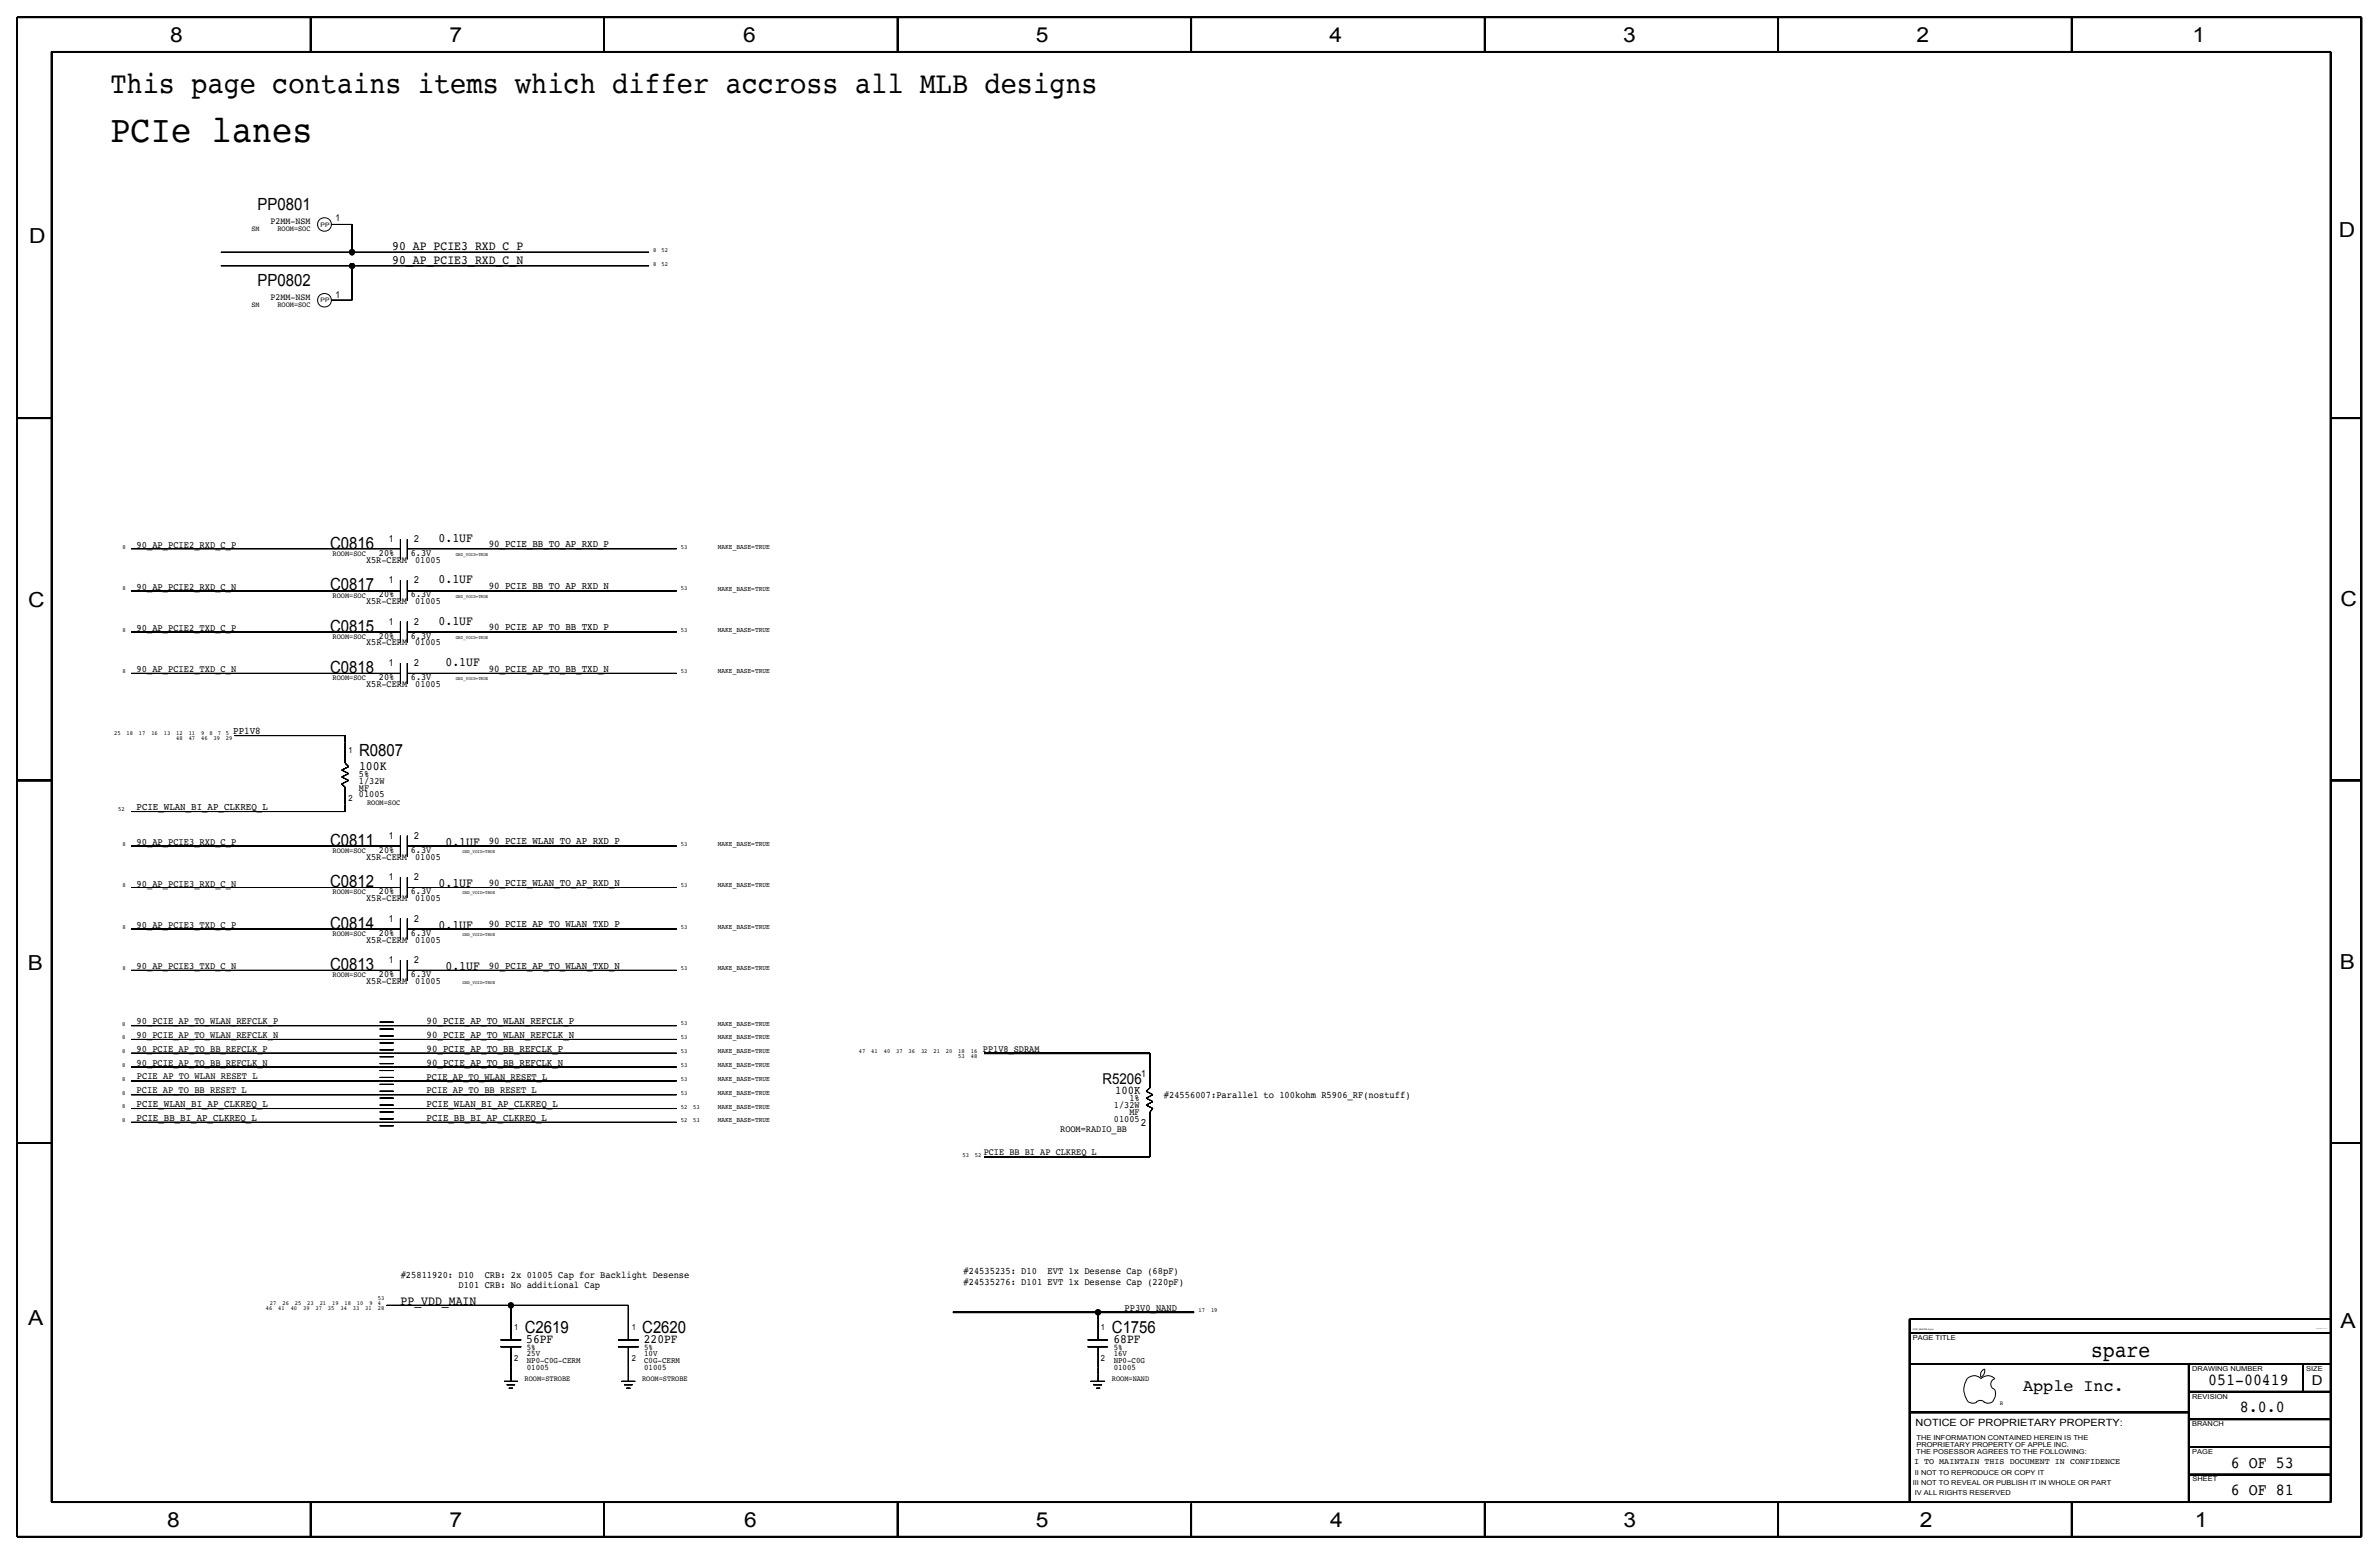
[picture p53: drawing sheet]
<svg xmlns="http://www.w3.org/2000/svg" width="875mm" height="572mm" viewBox="0 0 875 572" stroke-linecap="round" stroke-linejoin="round" font-family="sans-serif">
<defs><g id="words">
<text font-size="13.9" x="40.6" y="52.1">PCIe lanes</text>
<text font-size="11.1" x="40.6" y="34.3">This page contains items which differ accross all MLB designs</text>
<text font-size="8.1" x="769.2" y="499.1">spare</text>
<g font-size="7.6">
<text x="62.5" y="15.5">8</text>
<text x="165.4" y="15.5">7</text>
<text x="273.3" y="15.5">6</text>
<text x="381" y="15.5">5</text>
<text x="489" y="15.5">4</text>
<text x="597" y="15.5">3</text>
<text x="704.9" y="15.5">2</text>
<text x="806.5" y="15.5">1</text>
<text x="10.7" y="89.5">D</text>
<text x="860.3" y="87.2">D</text>
<text x="10.4" y="223.3">C</text>
<text x="860.8" y="222.8">C</text>
<text x="10.2" y="356.7">B</text>
<text x="860.6" y="356.4">B</text>
<text x="10.4" y="487.5">A</text>
<text x="860.8" y="488.2">A</text>
<text x="61.5" y="561.7">8</text>
<text x="165.4" y="561.7">7</text>
<text x="273.8" y="561.6">6</text>
<text x="381" y="561.7">5</text>
<text x="489.2" y="561.7">4</text>
<text x="597.1" y="561.6">3</text>
<text x="706.2" y="561.7">2</text>
<text x="807.3" y="561.7">1</text>
</g>
<g font-size="6.2">
<text x="94.7" y="77.4">PP0801</text>
<text x="94.7" y="105.3">PP0802</text>
<text x="121.4" y="201.8">C0816</text>
<text x="121.4" y="217.1">C0817</text>
<text x="121.4" y="232.3">C0815</text>
<text x="121.4" y="247.6">C0818</text>
<text x="132.1" y="278">R0807</text>
<text x="121.4" y="311.1">C0811</text>
<text x="121.4" y="326.3">C0812</text>
<text x="121.4" y="341.5">C0814</text>
<text x="121.4" y="356.8">C0813</text>
<text x="193" y="490.2">C2619</text>
<text x="236.2" y="490.2">C2620</text>
<text x="409" y="490.2">C1756</text>
<text x="812.2" y="509.3">051-00419</text>
<text x="744.2" y="511.5">Apple Inc.</text>
<text x="823.9" y="519.4">8.0.0</text>
<text x="820.6" y="539.7">6 OF 53</text>
<text x="820.6" y="549.9">6 OF 81</text>
</g>
<text font-size="5.5" x="405.5" y="398.5">R5206</text>
<text font-size="5" x="850.3" y="509.3">D</text>
<g font-size="4.7">
<text x="144.3" y="92">90_AP_PCIE3_RXD_C_P</text>
<text x="144.3" y="97.1">90_AP_PCIE3_RXD_C_N</text>
<text x="161.3" y="199.3">0.1UF</text>
<text x="161.3" y="214.6">0.1UF</text>
<text x="161.3" y="229.8">0.1UF</text>
<text x="163.9" y="245">0.1UF</text>
<text x="132.1" y="283.2">100K</text>
<text x="163.9" y="311.1">0.1UF</text>
<text x="161.3" y="326.3">0.1UF</text>
<text x="161.3" y="341.6">0.1UF</text>
<text x="163.9" y="356.8">0.1UF</text>
<text x="147.3" y="480">PP_VDD_MAIN</text>
<text x="193.6" y="494">56PF</text>
<text x="236.8" y="494">220PF</text>
<text x="409.6" y="494">68PF</text>
</g>
<text font-size="4.4" x="410.1" y="402.4">100K</text>
<g font-size="3.8">
<text x="179.8" y="201.3">90_PCIE_BB_TO_AP_RXD_P</text>
<text x="179.8" y="216.5">90_PCIE_BB_TO_AP_RXD_N</text>
<text x="179.8" y="231.8">90_PCIE_AP_TO_BB_TXD_P</text>
<text x="179.8" y="247">90_PCIE_AP_TO_BB_TXD_N</text>
<text x="85.8" y="269.9">PP1V8</text>
<text x="50.2" y="297.8">PCIE_WLAN_BI_AP_CLKREQ_L</text>
<text x="179.8" y="310.6">90_PCIE_WLAN_TO_AP_RXD_P</text>
<text x="179.8" y="325.8">90_PCIE_WLAN_TO_AP_RXD_N</text>
<text x="179.8" y="341">90_PCIE_AP_TO_WLAN_TXD_P</text>
<text x="179.8" y="356.3">90_PCIE_AP_TO_WLAN_TXD_N</text>
<text x="156.9" y="376.6">90_PCIE_AP_TO_WLAN_REFCLK_P</text>
<text x="156.9" y="381.7">90_PCIE_AP_TO_WLAN_REFCLK_N</text>
<text x="156.9" y="386.8">90_PCIE_AP_TO_BB_REFCLK_P</text>
<text x="156.9" y="391.9">90_PCIE_AP_TO_BB_REFCLK_N</text>
<text x="50.2" y="407.1">PCIE_WLAN_BI_AP_CLKREQ_L</text>
<text x="156.9" y="407.1">PCIE_WLAN_BI_AP_CLKREQ_L</text>
<text x="50.2" y="412.2">PCIE_BB_BI_AP_CLKREQ_L</text>
<text x="156.9" y="412.2">PCIE_BB_BI_AP_CLKREQ_L</text>
</g>
<text font-size="3.7" x="704.6" y="524.5">NOTICE OF PROPRIETARY PROPERTY:</text>
<g font-size="3.6">
<text x="50.2" y="201.6">90_AP_PCIE2_RXD_C_P</text>
<text x="50.2" y="216.8">90_AP_PCIE2_RXD_C_N</text>
<text x="50.2" y="231.9">90_AP_PCIE2_TXD_C_P</text>
<text x="50.2" y="247.1">90_AP_PCIE2_TXD_C_N</text>
<text x="50.2" y="310.6">90_AP_PCIE3_RXD_C_P</text>
<text x="50.2" y="326">90_AP_PCIE3_RXD_C_N</text>
<text x="50.2" y="341.3">90_AP_PCIE3_TXD_C_P</text>
<text x="50.2" y="356.5">90_AP_PCIE3_TXD_C_N</text>
<text x="50.2" y="376.7">90_PCIE_AP_TO_WLAN_REFCLK_P</text>
<text x="50.2" y="381.7">90_PCIE_AP_TO_WLAN_REFCLK_N</text>
<text x="50.2" y="386.8">90_PCIE_AP_TO_BB_REFCLK_P</text>
<text x="50.2" y="391.9">90_PCIE_AP_TO_BB_REFCLK_N</text>
<text x="50.3" y="397">PCIE_AP_TO_WLAN_RESET_L</text>
<text x="156.9" y="397">PCIE_AP_TO_WLAN_RESET_L</text>
<text x="419.7" y="396.2">1</text>
<text x="50.2" y="402.1">PCIE_AP_TO_BB_RESET_L</text>
<text x="156.9" y="402.1">PCIE_AP_TO_BB_RESET_L</text>
<text x="428.1" y="403.9">#24556007:Parallel to 100kohm R5906_RF(nostuff)</text>
<text x="419.7" y="414">2</text>
<text x="147.4" y="469.9">#25811920: D10</text>
<text x="168.6" y="473.7">D101 CRB: No additional Cap</text>
<text x="178.3" y="469.9">CRB: 2x 01005 Cap for Backlight Desense</text>
<text x="354.4" y="472.4">#24535276: D101 EVT 1x Desense Cap (220pF)</text>
<text x="354.4" y="468.6">#24535235: D10</text>
<text x="385.3" y="468.6">EVT 1x Desense Cap (68pF)</text>
<text x="413.6" y="482.1">PP3V0_NAND</text>
</g>
<g font-size="3.5">
<text x="99.5" y="82.4">P2MM-NSM</text>
<text x="123.4" y="81.4">1</text>
<text x="99.5" y="110.4">P2MM-NSM</text>
<text x="123.4" y="109.4">1</text>
<text x="143" y="199.3">1</text>
<text x="152.4" y="199.3">2</text>
<text x="134.6" y="207.1">X5R-CERM</text>
<text x="139.3" y="204.5">20%</text>
<text x="151.1" y="204.5">6.3V</text>
<text x="152.7" y="207.1">01005</text>
<text x="143" y="214.5">1</text>
<text x="152.4" y="214.5">2</text>
<text x="139.4" y="219.6">20%</text>
<text x="151.1" y="219.6">6.3V</text>
<text x="134.6" y="222.1">X5R-CERM</text>
<text x="152.7" y="222.1">01005</text>
<text x="143" y="229.8">1</text>
<text x="152.4" y="229.8">2</text>
<text x="134.6" y="237.4">X5R-CERM</text>
<text x="139.3" y="234.8">20%</text>
<text x="151.1" y="234.8">6.3V</text>
<text x="152.7" y="237.4">01005</text>
<text x="143" y="245">1</text>
<text x="152.4" y="245">2</text>
<text x="139.4" y="250.1">20%</text>
<text x="151.1" y="250.1">6.3V</text>
<text x="134.6" y="252.6">X5R-CERM</text>
<text x="152.7" y="252.6">01005</text>
<text x="132" y="285.6">5%</text>
<text x="132" y="293.3">01005</text>
<text x="132" y="290.7">MF</text>
<text x="132" y="288.2">1/32W</text>
<text x="143" y="308.5">1</text>
<text x="152.4" y="308.5">2</text>
<text x="134.6" y="316.1">X5R-CERM</text>
<text x="139.4" y="313.6">20%</text>
<text x="151.1" y="313.6">6.3V</text>
<text x="152.7" y="316.1">01005</text>
<text x="143" y="323.8">1</text>
<text x="152.4" y="323.8">2</text>
<text x="139.4" y="328.8">20%</text>
<text x="151.1" y="328.8">6.3V</text>
<text x="134.6" y="331.4">X5R-CERM</text>
<text x="152.7" y="331.4">01005</text>
<text x="143" y="339">1</text>
<text x="152.4" y="339">2</text>
<text x="134.6" y="346.6">X5R-CERM</text>
<text x="139.4" y="344.1">20%</text>
<text x="151.1" y="344.1">6.3V</text>
<text x="152.7" y="346.6">01005</text>
<text x="139.4" y="359.3">20%</text>
<text x="143" y="354.2">1</text>
<text x="151.1" y="359.3">6.3V</text>
<text x="152.4" y="354.2">2</text>
<text x="134.6" y="361.9">X5R-CERM</text>
<text x="152.7" y="361.9">01005</text>
<text x="361.6" y="386.8">PP1V8_SDRAM</text>
<text x="409.7" y="407.6">1/32W</text>
<text x="415.4" y="405.1">1%</text>
<text x="409.7" y="412.7">01005</text>
<text x="415.4" y="410.2">MF</text>
<text x="390" y="416.3">ROOM=RADIO_BB</text>
<text x="361.8" y="424.9">PCIE_BB_BI_AP_CLKREQ_L</text>
</g>
<g font-size="3.1">
<text x="128.2" y="276.8">1</text>
<text x="128.2" y="294.6">2</text>
<text x="189.2" y="489">1</text>
<text x="232.4" y="489">1</text>
<text x="405" y="489">1</text>
<text x="193.7" y="496.6">5%</text>
<text x="236.9" y="496.6">5%</text>
<text x="409.6" y="496.6">5%</text>
<text x="189.2" y="500.4">2</text>
<text x="193.7" y="503.9">01005</text>
<text x="193.7" y="498.9">25V</text>
<text x="193.7" y="501.4">NP0-C0G-CERM</text>
<text x="232.4" y="500.4">2</text>
<text x="236.9" y="498.8">10V</text>
<text x="236.9" y="501.4">C0G-CERM</text>
<text x="236.9" y="503.9">01005</text>
<text x="405" y="500.4">2</text>
<text x="409.6" y="501.4">NP0-C0G</text>
<text x="409.6" y="503.9">01005</text>
<text x="409.6" y="498.8">16V</text>
<text x="704.1" y="538.5">I TO MAINTAIN THIS DOCUMENT IN CONFIDENCE</text>
</g>
<g font-size="2.9">
<text x="102" y="84.9">ROOM=SOC</text>
<text x="102" y="112.9">ROOM=SOC</text>
<text x="122.3" y="204.4">ROOM=SOC</text>
<text x="122.3" y="219.8">ROOM=SOC</text>
<text x="122.3" y="234.9">ROOM=SOC</text>
<text x="122.3" y="250.1">ROOM=SOC</text>
<text x="135.1" y="295.9">ROOM=SOC</text>
<text x="122.3" y="313.7">ROOM=SOC</text>
<text x="122.3" y="328.9">ROOM=SOC</text>
<text x="122.3" y="344.2">ROOM=SOC</text>
<text x="122.3" y="359.4">ROOM=SOC</text>
<text x="193" y="508">ROOM=STROBE</text>
<text x="236.2" y="508">ROOM=STROBE</text>
<text x="409" y="508">ROOM=NAND</text>
</g>
<g font-size="2.8">
<text x="92.4" y="85">SM</text>
<text x="92.4" y="113.1">SM</text>
</g>
<g font-size="2.6">
<text x="264" y="201.9">MAKE_BASE=TRUE</text>
<text x="264" y="217.2">MAKE_BASE=TRUE</text>
<text x="264" y="232.3">MAKE_BASE=TRUE</text>
<text x="264" y="247.6">MAKE_BASE=TRUE</text>
<text x="264" y="311.3">MAKE_BASE=TRUE</text>
<text x="264" y="326.4">MAKE_BASE=TRUE</text>
<text x="264" y="341.6">MAKE_BASE=TRUE</text>
<text x="264" y="356.9">MAKE_BASE=TRUE</text>
<text x="264" y="377.2">MAKE_BASE=TRUE</text>
<text x="264" y="382.3">MAKE_BASE=TRUE</text>
<text x="264" y="387.3">MAKE_BASE=TRUE</text>
<text x="264" y="392.4">MAKE_BASE=TRUE</text>
<text x="264" y="397.5">MAKE_BASE=TRUE</text>
<text x="264" y="407.7">MAKE_BASE=TRUE</text>
<text x="264" y="402.6">MAKE_BASE=TRUE</text>
<text x="264" y="412.8">MAKE_BASE=TRUE</text>
</g>
<g font-size="2.5">
<text x="703.5" y="492.8">PAGE TITLE</text>
<text x="806.3" y="504.2">DRAWING NUMBER</text>
<text x="848.2" y="504.2">SIZE</text>
<text x="806.3" y="514.4">REVISION</text>
<text x="806.3" y="524.5">BRANCH</text>
<text x="704.9" y="532.1">PROPRIETARY PROPERTY OF APPLE INC.</text>
<text x="704.9" y="529.6">THE INFORMATION CONTAINED HEREIN IS THE</text>
<text x="704.8" y="534.7">THE POSESSOR AGREES TO THE FOLLOWING:</text>
<text x="806.3" y="534.7">PAGE</text>
<text x="704.3" y="542.3">II NOT TO REPRODUCE OR COPY IT</text>
<text x="806.4" y="544.8">SHEET</text>
<text x="703.5" y="546.1">III NOT TO REVEAL OR PUBLISH IT IN WHOLE OR PART</text>
<text x="704.3" y="549.9">IV ALL RIGHTS RESERVED</text>
</g>
<g font-size="2.3">
<text x="117.9" y="83.4">PP</text>
<text x="240.3" y="92.7">8</text>
<text x="243.3" y="92.7">52</text>
<text x="240.3" y="97.8">8</text>
<text x="243.3" y="97.8">52</text>
<text x="117.9" y="111.1">PP</text>
<text x="45.1" y="201.9">8</text>
<text x="250.4" y="201.9">53</text>
<text x="45.1" y="217.1">8</text>
<text x="250.4" y="217.1">53</text>
<text x="45" y="232.4">8</text>
<text x="250.4" y="232.4">53</text>
<text x="45" y="247.7">8</text>
<text x="250.4" y="247.6">53</text>
<text x="42" y="270.5">25</text>
<text x="46.5" y="270.5">18</text>
<text x="51.1" y="270.5">17</text>
<text x="55.7" y="270.5">16</text>
<text x="60.3" y="270.5">13</text>
<text x="64.8" y="270.5">12</text>
<text x="64.8" y="272.3">48</text>
<text x="69.4" y="270.5">11</text>
<text x="69.4" y="272.3">47</text>
<text x="74" y="270.5">9</text>
<text x="74" y="272.3">46</text>
<text x="77" y="270.5">8</text>
<text x="78.5" y="272.3">39</text>
<text x="80.1" y="270.5">7</text>
<text x="83.1" y="270.5">5</text>
<text x="83.1" y="272.3">29</text>
<text x="43.4" y="298.4">52</text>
<text x="45" y="311.1">8</text>
<text x="250.4" y="311.2">53</text>
<text x="45.1" y="326.3">8</text>
<text x="250.4" y="326.3">53</text>
<text x="45.1" y="341.6">8</text>
<text x="250.4" y="341.6">53</text>
<text x="45.1" y="356.8">8</text>
<text x="250.4" y="356.8">53</text>
<text x="45" y="377.2">8</text>
<text x="250.4" y="377.1">53</text>
<text x="45" y="382.2">8</text>
<text x="250.4" y="382.2">53</text>
<text x="45" y="387.3">8</text>
<text x="250.4" y="387.3">53</text>
<text x="315.9" y="387.3">47</text>
<text x="320.5" y="387.3">41</text>
<text x="325" y="387.3">40</text>
<text x="329.6" y="387.3">37</text>
<text x="334.2" y="387.3">36</text>
<text x="338.8" y="387.3">32</text>
<text x="343.3" y="387.3">21</text>
<text x="347.9" y="387.3">20</text>
<text x="352.5" y="387.3">18</text>
<text x="352.5" y="389.2">53</text>
<text x="357.1" y="387.3">16</text>
<text x="357.1" y="389.2">48</text>
<text x="45" y="392.4">8</text>
<text x="250.4" y="392.4">53</text>
<text x="45" y="397.5">8</text>
<text x="250.4" y="397.5">53</text>
<text x="45" y="407.6">8</text>
<text x="45" y="402.6">8</text>
<text x="250.4" y="407.7">52</text>
<text x="250.4" y="402.6">53</text>
<text x="255" y="407.7">53</text>
<text x="45" y="412.7">8</text>
<text x="250.4" y="412.7">52</text>
<text x="255" y="412.7">53</text>
<text x="354" y="425.4">53</text>
<text x="358.6" y="425.4">52</text>
<text x="138.9" y="478.2">53</text>
<text x="97.8" y="481.9">46</text>
<text x="99.3" y="480.1">27</text>
<text x="102.4" y="481.9">41</text>
<text x="103.9" y="480.1">26</text>
<text x="106.9" y="481.9">40</text>
<text x="108.4" y="480.1">25</text>
<text x="111.5" y="481.9">39</text>
<text x="113" y="480.1">23</text>
<text x="116.1" y="481.9">37</text>
<text x="117.6" y="480.1">21</text>
<text x="120.6" y="481.9">35</text>
<text x="122.2" y="480.1">19</text>
<text x="125.2" y="481.9">34</text>
<text x="126.7" y="480.1">18</text>
<text x="129.8" y="481.9">33</text>
<text x="131.3" y="480.1">10</text>
<text x="134.4" y="481.9">31</text>
<text x="135.9" y="480.1">9</text>
<text x="138.9" y="480.1">4</text>
<text x="138.9" y="481.9">28</text>
<text x="440.9" y="482.6">17</text>
<text x="445.4" y="482.6">19</text>
</g>
<text font-size="2.2" x="735.5" y="516.8">R</text>
<g font-size="1.7">
<text x="167.7" y="204.4">GND_VOID=TRUE</text>
<text x="167.7" y="219.8">GND_VOID=TRUE</text>
<text x="167.7" y="235">GND_VOID=TRUE</text>
<text x="167.7" y="250.2">GND_VOID=TRUE</text>
<text x="170.1" y="313.7">GND_VOID=TRUE</text>
<text x="170.1" y="328.9">GND_VOID=TRUE</text>
<text x="170.1" y="344.1">GND_VOID=TRUE</text>
<text x="170.1" y="361.9">GND_VOID=TRUE</text>
</g>
<text font-size=".9" x="703.5" y="489">SYNC_MASTER=Sync</text>
<text font-size=".4" x="851.9" y="488.9">SYNC_DATE=05/17/2016</text>
</g></defs>
<g fill="none" stroke="#000" stroke-width=".37">
<path d="M81.2 97.7h157.5M81.2 92.8h157.5M121.9 82.6h7.6h-2.5h2.5v10.2M129.5 97.7v12.7v-12.7v12.7h-7.6M147.3 198.3v7.4M149.8 198.3v7.4M48.2 217.3h99.1M48.2 201.8h99.1M147.3 213.4v7.6M149.8 217.3h99.1M149.8 201.8h99.1M149.8 213.4v7.6"/>
<path d="M48.2 232.4h99.1M147.3 228.6v7.6M149.8 232.4h99.1M149.8 228.6v7.6M48.2 247.7h99.1M147.3 243.8v7.7M149.8 247.7h99.1M149.8 243.8v7.7M86.3 270.5h40.7h-40.7h40.7v10.2v-7.6v7.6l1.2 1.2-1.2-1.2 1.2 1.2-2.5 1.3 2.5-1.3-2.5 1.3 2.5 1.3-2.5-1.3 2.5 1.3-2.5 1.3 2.5-1.3-2.5 1.3 2.5 1.2-2.5-1.2 2.5 1.2-2.5 1.3 2.5-1.3-2.5 1.3 1.3 1.3-1.3-1.3 1.3 1.3v8.9v-2.6v2.6h-78.8M48.2 311.2h99.1M147.3 307.3v7.7M149.8 311.2h99.1"/>
<path d="M149.8 307.3v7.7M48.2 326.4h99.1M147.3 322.6v7.6M147.3 337.8v7.6M149.8 326.4h99.1M149.8 322.6v7.6M149.8 337.8v7.6M48.2 356.9h99.1M48.2 341.6h99.1M147.3 353.1v7.6M149.8 356.9h99.1M149.8 341.6h99.1"/>
<path d="M149.8 353.1v7.6M48.2 377.2h200.7M139.7 378.5h5M139.7 375.9h5M48.2 387.4h200.7M48.2 382.3h200.7M48.2 392.4h200.7M48.2 397.5h200.7M139.7 383.5h5M139.7 381h5M139.7 398.8h5M139.7 396.2h5"/>
<path d="M139.7 393.7h5M139.7 391.2h5M139.7 388.6h5M139.7 386.1h5M423 392.4v7.7v-7.7v7.7l-1.4 1.2 1.4-1.2-1.4 1.2 2.4 1.3-2.4-1.3 2.4 1.3-2.4 1.3 2.4-1.3-2.4 1.3 2.4 1.2-2.4-1.2 2.4 1.2-2.4 1.3 2.4-1.3-2.4 1.3 2.4 1.3-2.4-1.3 2.4 1.3-1 1.2 1-1.2-1 1.2v16.6v-10.2v10.2h-61.1M48.2 402.6h200.7M48.2 412.8h200.7M48.2 407.7h200.7M139.7 403.9h5M139.7 401.3h5M139.7 408.9h5M139.7 406.4h5"/>
<path d="M139.7 414h5M139.7 411.5h5M142.2 480.1h45.7M184.1 492.8h7.6M184.1 495.3h7.6M187.9 495.3v12.7M187.9 480.1h43.2h-43.2h43.2v12.7M187.9 480.1v12.7M227.3 492.8h7.6M227.3 495.3h7.6M231.1 495.3v12.7M400 492.8h7.5"/>
<path d="M400 495.3h7.5M403.9 495.3v12.7M403.9 485.1v7.7M185.4 508h5.1M186.4 509.3h3M187.1 510.5h1.6M228.6 508h5M229.6 509.3h3M230.3 510.5h1.5M401.1 508h5.3M402.2 509.3h3.1M403.2 510.5h1.4"/>
<path d="M724.1 515.6l.5 .2a2.67 2.67 0 0 0 2.5-.2M726.8 515.7a2.09 2.09 0 0 1 3.1 0M728.6 506.5a2.69 2.69 0 0 0 1.3-3 2.26 2.26 0 0 0-1.3 3M729.7 515.6l.4 .2a2.67 2.67 0 0 0 2.6-.2M733.7 511.1a4.5 4.5 0 0 1-1 4.6M733.8 511a2.08 2.08 0 0 1-1.6-2 2.08 2.08 0 0 1 1.6-2 3.5 3.5 0 0 0-5.2 0 3.5 3.5 0 0 0-3.9-.8 3.5 3.5 0 0 0-2.2 3.3 7.1 7.1 0 0 0 1.6 6.2"/>
<circle cx="119.3" cy="82.6" r="2.52"/>
<circle cx="119.3" cy="110.5" r="2.52"/>
</g>
<g fill="none" stroke="#000" stroke-width=".6" stroke-linecap="butt">
<path d="M6.3 6.4v558.7v-558.7h862.2h-862.2h862.2v558.7v-558.7v558.7h-862.2h862.2h-862.2zM19 19.1v533.4v-533.4h838.2h-838.2h838.2v533.4v-533.4v533.4h-838.2h838.2h-838.2zM114.3 6.4v12.7M222.2 6.4v12.7M330.2 6.4v12.7M438.1 6.4v12.7M546.1 6.4v12.7M654 6.4v12.7M762 6.4v12.7M6.3 153.8h12.7M857.2 153.8h11.3M6.3 287h12.7"/>
<path d="M857.2 287h11.3M361.9 387.4h61.1h-61.1h61.1v5M6.3 420.4h12.7M857.2 420.4h11.3M350.5 482.6h53.4h-53.4h53.4v2.5M403.9 482.6h35.3M702.4 490.2h154.8M702.4 490.2v62.3M857.2 485.1h-154.8h154.8h-154.8v5.1M702.4 519.4h102.6M702.4 501.6h154.8M805 501.6v50.9"/>
<path d="M805 511.8h52.2M847 501.6v10.2M805 522h52.2M805 532.1h52.2M114.3 552.5v12.6M222.2 552.5v12.6M330.2 552.5v12.6M438.1 553v12.1M546.1 552.5v12.6M654 552.5v12.6M762 552.5v12.6M805 542.3h52.2"/>
</g>
<g fill="#000" stroke="#000" stroke-width=".37">
<circle cx="129.5" cy="97.8" r="1"/>
<circle cx="129.5" cy="92.8" r="1.06"/>
<circle cx="187.9" cy="480.1" r="1.01"/>
<circle cx="403.9" cy="482.6" r="1.02"/>
</g>
<use href="#words"/>
</svg>
